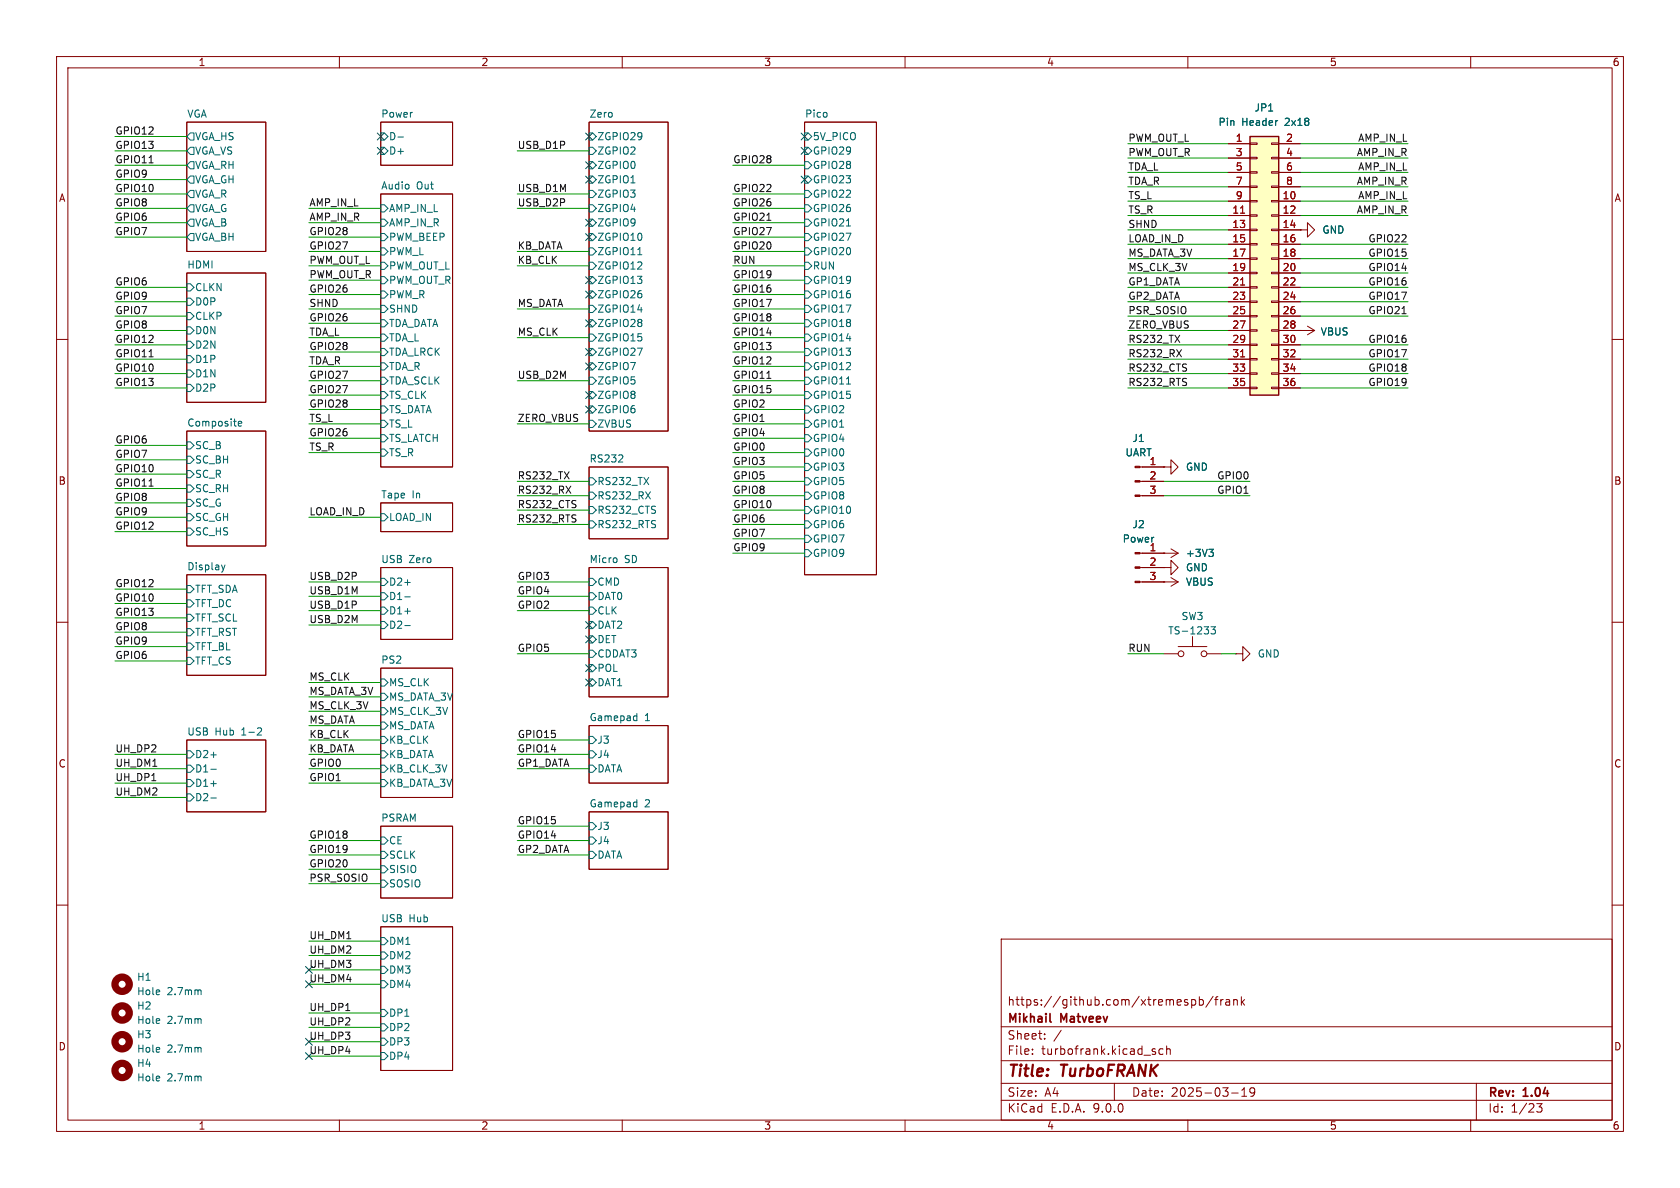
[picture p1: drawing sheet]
<svg xmlns="http://www.w3.org/2000/svg" width="297mm" height="210mm" viewBox="0 0 297 210" stroke-linecap="round" stroke-linejoin="round" font-family="sans-serif">
<defs><g id="words">
<g font-size="2.8" fill="#840000">
<text x="178" y="190.9">Title:</text>
<text x="187.7" y="190.9">TurboFRANK</text>
</g>
<g font-size="2.1" fill="#840000">
<text x="178" y="178">https://github.com/xtremespb/frank</text>
<text x="178" y="184">Sheet:</text>
<text x="178" y="181.2">Mikhail</text>
<text x="187.6" y="181.2">Matveev</text>
<text x="178" y="186.7">File:</text>
<text x="184.1" y="186.7">turbofrank.kicad_sch</text>
<text x="178" y="196.9">KiCad</text>
<text x="178" y="194.1">Size:</text>
<text x="184.7" y="194.1">A4</text>
<text x="185.7" y="196.9">E.D.A.</text>
<text x="193.3" y="196.9">9.0.0</text>
<text x="200" y="194.1">Date:</text>
<text x="207" y="194.1">2025-03-19</text>
<text x="263" y="194.3">Rev:</text>
<text x="263" y="196.9">Id:</text>
<text x="267.1" y="196.9">1/23</text>
<text x="269.4" y="194.3">1.04</text>
</g>
<g font-size="1.8" fill="#840000">
<text x="35" y="11.9">1</text>
<text x="85" y="11.9">2</text>
<text x="135" y="11.9">3</text>
<text x="185" y="11.9">4</text>
<text x="235" y="11.9">5</text>
<text x="285" y="11.9">6</text>
<text x="10.3" y="35.9">A</text>
<text x="285.3" y="35.9">A</text>
<text x="10.3" y="85.9">B</text>
<text x="285.3" y="85.9">B</text>
<text x="10.3" y="135.9">C</text>
<text x="285.3" y="135.9">C</text>
<text x="10.3" y="185.9">D</text>
<text x="285.3" y="185.9">D</text>
<text x="35" y="199.9">1</text>
<text x="85" y="199.9">2</text>
<text x="135" y="199.9">3</text>
<text x="185" y="199.9">4</text>
<text x="235" y="199.9">5</text>
<text x="285" y="199.9">6</text>
</g>
<g font-size="1.8" fill="#0f0f0f">
<text x="20.3" y="23.9">GPIO12</text>
<text x="20.3" y="28.9">GPIO11</text>
<text x="20.3" y="26.4">GPIO13</text>
<text x="91.4" y="26.4">USB_D1P</text>
<text x="129.5" y="28.9">GPIO28</text>
<text x="199.4" y="25.1">PWM_OUT_L</text>
<text x="199.4" y="27.7">PWM_OUT_R</text>
<text x="239.8" y="27.7">AMP_IN_R</text>
<text x="240" y="25.1">AMP_IN_L</text>
<text x="20.3" y="31.5">GPIO9</text>
<text x="20.3" y="34">GPIO10</text>
<text x="91.4" y="34">USB_D1M</text>
<text x="129.5" y="34">GPIO22</text>
<text x="199.4" y="32.8">TDA_R</text>
<text x="199.4" y="30.2">TDA_L</text>
<text x="199.4" y="35.3">TS_L</text>
<text x="239.8" y="32.8">AMP_IN_R</text>
<text x="240" y="35.3">AMP_IN_L</text>
<text x="240" y="30.2">AMP_IN_L</text>
<text x="20.3" y="36.6">GPIO8</text>
<text x="20.3" y="39.1">GPIO6</text>
<text x="20.3" y="41.6">GPIO7</text>
<text x="54.6" y="36.6">AMP_IN_L</text>
<text x="54.6" y="41.6">GPIO28</text>
<text x="54.6" y="39.1">AMP_IN_R</text>
<text x="91.4" y="36.6">USB_D2P</text>
<text x="129.5" y="39.1">GPIO21</text>
<text x="129.5" y="41.6">GPIO27</text>
<text x="129.5" y="36.6">GPIO26</text>
<text x="199.4" y="40.4">SHND</text>
<text x="199.4" y="37.8">TS_R</text>
<text x="239.8" y="37.8">AMP_IN_R</text>
<text x="54.6" y="44.2">GPIO27</text>
<text x="54.6" y="46.7">PWM_OUT_L</text>
<text x="91.4" y="46.7">KB_CLK</text>
<text x="91.4" y="44.2">KB_DATA</text>
<text x="129.5" y="44.2">GPIO20</text>
<text x="129.5" y="46.7">RUN</text>
<text x="199.4" y="45.5">MS_DATA_3V</text>
<text x="199.4" y="42.9">LOAD_IN_D</text>
<text x="199.4" y="48">MS_CLK_3V</text>
<text x="241.8" y="48">GPIO14</text>
<text x="241.8" y="45.5">GPIO15</text>
<text x="241.8" y="42.9">GPIO22</text>
<text x="20.3" y="50.5">GPIO6</text>
<text x="20.3" y="53.1">GPIO9</text>
<text x="54.6" y="51.8">GPIO26</text>
<text x="54.6" y="49.3">PWM_OUT_R</text>
<text x="129.5" y="51.8">GPIO16</text>
<text x="129.5" y="49.3">GPIO19</text>
<text x="199.4" y="53.1">GP2_DATA</text>
<text x="199.4" y="50.5">GP1_DATA</text>
<text x="241.8" y="53.1">GPIO17</text>
<text x="241.8" y="50.5">GPIO16</text>
<text x="20.3" y="55.6">GPIO7</text>
<text x="20.3" y="58.2">GPIO8</text>
<text x="54.6" y="54.3">SHND</text>
<text x="54.6" y="56.9">GPIO26</text>
<text x="54.6" y="59.4">TDA_L</text>
<text x="91.4" y="54.3">MS_DATA</text>
<text x="91.4" y="59.4">MS_CLK</text>
<text x="129.5" y="56.9">GPIO18</text>
<text x="129.5" y="59.4">GPIO14</text>
<text x="129.5" y="54.3">GPIO17</text>
<text x="199.4" y="58.2">ZERO_VBUS</text>
<text x="199.4" y="55.6">PSR_SOSIO</text>
<text x="241.8" y="55.6">GPIO21</text>
<text x="20.3" y="63.2">GPIO11</text>
<text x="20.3" y="65.8">GPIO10</text>
<text x="20.3" y="60.7">GPIO12</text>
<text x="54.6" y="64.5">TDA_R</text>
<text x="54.6" y="62">GPIO28</text>
<text x="129.5" y="64.5">GPIO12</text>
<text x="129.5" y="62">GPIO13</text>
<text x="199.4" y="60.7">RS232_TX</text>
<text x="199.4" y="63.2">RS232_RX</text>
<text x="199.4" y="65.8">RS232_CTS</text>
<text x="241.8" y="63.2">GPIO17</text>
<text x="241.8" y="65.8">GPIO18</text>
<text x="241.8" y="60.7">GPIO16</text>
<text x="20.3" y="68.3">GPIO13</text>
<text x="54.6" y="67">GPIO27</text>
<text x="54.6" y="69.6">GPIO27</text>
<text x="91.4" y="67">USB_D2M</text>
<text x="129.5" y="69.6">GPIO15</text>
<text x="129.5" y="67">GPIO11</text>
<text x="199.4" y="68.3">RS232_RTS</text>
<text x="241.8" y="68.3">GPIO19</text>
<text x="54.6" y="74.7">TS_L</text>
<text x="54.6" y="77.2">GPIO26</text>
<text x="54.6" y="72.1">GPIO28</text>
<text x="91.4" y="74.7">ZERO_VBUS</text>
<text x="129.5" y="72.1">GPIO2</text>
<text x="129.5" y="74.7">GPIO1</text>
<text x="129.5" y="77.2">GPIO4</text>
<text x="20.3" y="83.6">GPIO10</text>
<text x="20.3" y="81">GPIO7</text>
<text x="20.3" y="78.5">GPIO6</text>
<text x="54.6" y="79.7">TS_R</text>
<text x="129.5" y="82.3">GPIO3</text>
<text x="129.5" y="79.7">GPIO0</text>
<text x="20.3" y="86.1">GPIO11</text>
<text x="20.3" y="88.6">GPIO8</text>
<text x="91.4" y="87.4">RS232_RX</text>
<text x="91.4" y="84.8">RS232_TX</text>
<text x="91.4" y="89.9">RS232_CTS</text>
<text x="129.5" y="84.8">GPIO5</text>
<text x="129.5" y="87.4">GPIO8</text>
<text x="129.5" y="89.9">GPIO10</text>
<text x="215.1" y="84.8">GPIO0</text>
<text x="215.1" y="87.4">GPIO1</text>
<text x="20.3" y="93.7">GPIO12</text>
<text x="20.3" y="91.2">GPIO9</text>
<text x="54.6" y="91.2">LOAD_IN_D</text>
<text x="91.4" y="92.4">RS232_RTS</text>
<text x="129.5" y="95">GPIO7</text>
<text x="129.5" y="92.4">GPIO6</text>
<text x="129.5" y="97.5">GPIO9</text>
<text x="20.3" y="103.9">GPIO12</text>
<text x="20.3" y="106.4">GPIO10</text>
<text x="54.6" y="105.1">USB_D1M</text>
<text x="54.6" y="107.7">USB_D1P</text>
<text x="54.6" y="102.6">USB_D2P</text>
<text x="91.4" y="105.1">GPIO4</text>
<text x="91.4" y="107.7">GPIO2</text>
<text x="91.4" y="102.6">GPIO3</text>
<text x="20.3" y="111.5">GPIO8</text>
<text x="20.3" y="109">GPIO13</text>
<text x="54.6" y="110.2">USB_D2M</text>
<text x="20.3" y="114">GPIO9</text>
<text x="20.3" y="116.6">GPIO6</text>
<text x="91.4" y="115.3">GPIO5</text>
<text x="199.4" y="115.3">RUN</text>
<text x="54.6" y="120.4">MS_CLK</text>
<text x="54.6" y="122.9">MS_DATA_3V</text>
<text x="54.6" y="125.5">MS_CLK_3V</text>
<text x="54.6" y="128">MS_DATA</text>
<text x="54.6" y="130.5">KB_CLK</text>
<text x="91.4" y="130.5">GPIO15</text>
<text x="20.3" y="135.6">UH_DM1</text>
<text x="20.3" y="133.1">UH_DP2</text>
<text x="54.6" y="133.1">KB_DATA</text>
<text x="54.6" y="135.6">GPIO0</text>
<text x="91.4" y="135.6">GP1_DATA</text>
<text x="91.4" y="133.1">GPIO14</text>
<text x="20.3" y="138.2">UH_DP1</text>
<text x="20.3" y="140.7">UH_DM2</text>
<text x="54.6" y="138.2">GPIO1</text>
<text x="54.6" y="148.3">GPIO18</text>
<text x="91.4" y="145.8">GPIO15</text>
<text x="91.4" y="148.3">GPIO14</text>
<text x="54.6" y="150.9">GPIO19</text>
<text x="54.6" y="153.4">GPIO20</text>
<text x="54.6" y="155.9">PSR_SOSIO</text>
<text x="91.4" y="150.9">GP2_DATA</text>
<text x="54.6" y="166.1">UH_DM1</text>
<text x="54.6" y="173.7">UH_DM4</text>
<text x="54.6" y="168.6">UH_DM2</text>
<text x="54.6" y="171.2">UH_DM3</text>
<text x="54.6" y="178.8">UH_DP1</text>
<text x="54.6" y="183.9">UH_DP3</text>
<text x="54.6" y="181.3">UH_DP2</text>
<text x="54.6" y="186.4">UH_DP4</text>
</g>
<g font-size="1.8" fill="#006464">
<text x="33" y="20.9">VGA</text>
<text x="67.3" y="20.9">Power</text>
<text x="104.1" y="20.9">Zero</text>
<text x="142.2" y="20.9">Pico</text>
<text x="215.3" y="22.5">Pin</text>
<text x="219.5" y="22.5">Header</text>
<text x="221.7" y="19.9">JP1</text>
<text x="227.3" y="22.5">2x18</text>
<text x="34.4" y="25">VGA_HS</text>
<text x="34.4" y="27.5">VGA_VS</text>
<text x="68.7" y="25">D-</text>
<text x="68.7" y="27.5">D+</text>
<text x="105.5" y="25">ZGPIO29</text>
<text x="105.5" y="27.5">ZGPIO2</text>
<text x="143.6" y="25">5V_PICO</text>
<text x="143.6" y="27.5">GPIO29</text>
<text x="34.4" y="30.1">VGA_RH</text>
<text x="34.4" y="32.6">VGA_GH</text>
<text x="34.4" y="35.2">VGA_R</text>
<text x="67.3" y="33.6">Audio</text>
<text x="73.6" y="33.6">Out</text>
<text x="105.5" y="30.1">ZGPIO0</text>
<text x="105.5" y="32.6">ZGPIO1</text>
<text x="105.5" y="35.2">ZGPIO3</text>
<text x="143.6" y="30.1">GPIO28</text>
<text x="143.6" y="32.6">GPIO23</text>
<text x="143.6" y="35.2">GPIO22</text>
<text x="34.4" y="37.7">VGA_G</text>
<text x="34.4" y="40.2">VGA_B</text>
<text x="68.7" y="37.7">AMP_IN_L</text>
<text x="68.7" y="40.2">AMP_IN_R</text>
<text x="105.5" y="37.7">ZGPIO4</text>
<text x="105.5" y="40.2">ZGPIO9</text>
<text x="143.6" y="37.7">GPIO26</text>
<text x="143.6" y="40.2">GPIO21</text>
<text x="233.7" y="41.5">GND</text>
<text x="33" y="47.5">HDMI</text>
<text x="34.4" y="42.8">VGA_BH</text>
<text x="68.7" y="42.8">PWM_BEEP</text>
<text x="68.7" y="45.3">PWM_L</text>
<text x="68.7" y="47.9">PWM_OUT_L</text>
<text x="105.5" y="42.8">ZGPIO10</text>
<text x="105.5" y="45.3">ZGPIO11</text>
<text x="105.5" y="47.9">ZGPIO12</text>
<text x="143.6" y="42.8">GPIO27</text>
<text x="143.6" y="45.3">GPIO20</text>
<text x="143.6" y="47.9">RUN</text>
<text x="34.4" y="51.7">CLKN</text>
<text x="68.7" y="50.4">PWM_OUT_R</text>
<text x="68.7" y="52.9">PWM_R</text>
<text x="105.5" y="50.4">ZGPIO13</text>
<text x="105.5" y="52.9">ZGPIO26</text>
<text x="143.6" y="50.4">GPIO19</text>
<text x="143.6" y="52.9">GPIO16</text>
<text x="34.4" y="54.2">D0P</text>
<text x="34.4" y="56.7">CLKP</text>
<text x="34.4" y="59.3">D0N</text>
<text x="68.7" y="55.5">SHND</text>
<text x="68.7" y="58">TDA_DATA</text>
<text x="105.5" y="55.5">ZGPIO14</text>
<text x="105.5" y="58">ZGPIO28</text>
<text x="143.6" y="55.5">GPIO17</text>
<text x="143.6" y="58">GPIO18</text>
<text x="233.4" y="59.5">VBUS</text>
<text x="34.4" y="61.8">D2N</text>
<text x="34.4" y="64.4">D1P</text>
<text x="68.7" y="60.6">TDA_L</text>
<text x="68.7" y="63.1">TDA_LRCK</text>
<text x="68.7" y="65.6">TDA_R</text>
<text x="105.5" y="60.6">ZGPIO15</text>
<text x="105.5" y="63.1">ZGPIO27</text>
<text x="105.5" y="65.6">ZGPIO7</text>
<text x="143.6" y="60.6">GPIO14</text>
<text x="143.6" y="63.1">GPIO13</text>
<text x="143.6" y="65.6">GPIO12</text>
<text x="34.4" y="66.9">D1N</text>
<text x="34.4" y="69.4">D2P</text>
<text x="68.7" y="68.2">TDA_SCLK</text>
<text x="68.7" y="70.7">TS_CLK</text>
<text x="105.5" y="68.2">ZGPIO5</text>
<text x="105.5" y="70.7">ZGPIO8</text>
<text x="143.6" y="68.2">GPIO11</text>
<text x="143.6" y="70.7">GPIO15</text>
<text x="33" y="75.5">Composite</text>
<text x="68.7" y="73.3">TS_DATA</text>
<text x="68.7" y="75.8">TS_L</text>
<text x="105.5" y="73.3">ZGPIO6</text>
<text x="105.5" y="75.8">ZVBUS</text>
<text x="143.6" y="73.3">GPIO2</text>
<text x="143.6" y="75.8">GPIO1</text>
<text x="34.4" y="79.6">SC_B</text>
<text x="34.4" y="82.1">SC_BH</text>
<text x="68.7" y="78.3">TS_LATCH</text>
<text x="68.7" y="80.9">TS_R</text>
<text x="104.1" y="81.8">RS232</text>
<text x="143.6" y="78.3">GPIO4</text>
<text x="143.6" y="80.9">GPIO0</text>
<text x="143.6" y="83.4">GPIO3</text>
<text x="198.9" y="80.9">UART</text>
<text x="200.1" y="78.3">J1</text>
<text x="209.6" y="83.4">GND</text>
<text x="34.4" y="84.7">SC_R</text>
<text x="34.4" y="87.2">SC_RH</text>
<text x="34.4" y="89.8">SC_G</text>
<text x="67.3" y="88.2">Tape</text>
<text x="72.8" y="88.2">In</text>
<text x="105.5" y="86">RS232_TX</text>
<text x="105.5" y="88.5">RS232_RX</text>
<text x="143.6" y="86">GPIO5</text>
<text x="143.6" y="88.5">GPIO8</text>
<text x="34.4" y="92.3">SC_GH</text>
<text x="34.4" y="94.8">SC_HS</text>
<text x="68.7" y="92.3">LOAD_IN</text>
<text x="105.5" y="91">RS232_CTS</text>
<text x="105.5" y="93.6">RS232_RTS</text>
<text x="143.6" y="91">GPIO10</text>
<text x="143.6" y="93.6">GPIO6</text>
<text x="200.1" y="93.6">J2</text>
<text x="33" y="100.9">Display</text>
<text x="67.3" y="99.6">USB</text>
<text x="72.3" y="99.6">Zero</text>
<text x="104.1" y="99.6">Micro</text>
<text x="110.4" y="99.6">SD</text>
<text x="143.6" y="96.1">GPIO7</text>
<text x="143.6" y="98.7">GPIO9</text>
<text x="198.4" y="96.1">Power</text>
<text x="209.6" y="101.2">GND</text>
<text x="209.6" y="98.7">+3V3</text>
<text x="34.4" y="105">TFT_SDA</text>
<text x="34.4" y="107.5">TFT_DC</text>
<text x="68.7" y="103.7">D2+</text>
<text x="68.7" y="106.3">D1-</text>
<text x="105.5" y="103.7">CMD</text>
<text x="105.5" y="106.3">DAT0</text>
<text x="209.6" y="103.7">VBUS</text>
<text x="34.4" y="110.1">TFT_SCL</text>
<text x="34.4" y="112.6">TFT_RST</text>
<text x="68.7" y="108.8">D1+</text>
<text x="68.7" y="111.4">D2-</text>
<text x="105.5" y="108.8">CLK</text>
<text x="105.5" y="111.4">DAT2</text>
<text x="105.5" y="113.9">DET</text>
<text x="206.4" y="112.3">TS-1233</text>
<text x="208.8" y="109.8">SW3</text>
<text x="34.4" y="115.2">TFT_BL</text>
<text x="34.4" y="117.7">TFT_CS</text>
<text x="67.3" y="117.4">PS2</text>
<text x="105.5" y="116.4">CDDAT3</text>
<text x="105.5" y="119">POL</text>
<text x="222.3" y="116.4">GND</text>
<text x="68.7" y="121.5">MS_CLK</text>
<text x="68.7" y="124.1">MS_DATA_3V</text>
<text x="105.5" y="121.5">DAT1</text>
<text x="33" y="130.1">USB</text>
<text x="38" y="130.1">Hub</text>
<text x="42.8" y="130.1">1-2</text>
<text x="68.7" y="126.6">MS_CLK_3V</text>
<text x="68.7" y="129.1">MS_DATA</text>
<text x="68.7" y="131.7">KB_CLK</text>
<text x="104.1" y="127.6">Gamepad</text>
<text x="105.5" y="131.7">J3</text>
<text x="114" y="127.6">1</text>
<text x="34.4" y="134.2">D2+</text>
<text x="34.4" y="136.8">D1-</text>
<text x="68.7" y="134.2">KB_DATA</text>
<text x="68.7" y="136.8">KB_CLK_3V</text>
<text x="105.5" y="134.2">J4</text>
<text x="105.5" y="136.8">DATA</text>
<text x="34.4" y="139.3">D1+</text>
<text x="34.4" y="141.8">D2-</text>
<text x="68.7" y="139.3">KB_DATA_3V</text>
<text x="104.1" y="142.8">Gamepad</text>
<text x="114" y="142.8">2</text>
<text x="67.3" y="145.3">PSRAM</text>
<text x="68.7" y="149.5">CE</text>
<text x="105.5" y="146.9">J3</text>
<text x="105.5" y="149.5">J4</text>
<text x="68.7" y="152">SCLK</text>
<text x="68.7" y="154.5">SISIO</text>
<text x="105.5" y="152">DATA</text>
<text x="68.7" y="157.1">SOSIO</text>
<text x="67.3" y="163.1">USB</text>
<text x="68.7" y="167.2">DM1</text>
<text x="72.3" y="163.1">Hub</text>
<text x="24.1" y="173.6">H1</text>
<text x="68.7" y="169.8">DM2</text>
<text x="68.7" y="172.3">DM3</text>
<text x="24.1" y="176.1">Hole</text>
<text x="24.1" y="178.7">H2</text>
<text x="29.5" y="176.1">2.7mm</text>
<text x="68.7" y="174.9">DM4</text>
<text x="68.7" y="179.9">DP1</text>
<text x="24.1" y="181.2">Hole</text>
<text x="24.1" y="183.7">H3</text>
<text x="29.5" y="181.2">2.7mm</text>
<text x="68.7" y="182.5">DP2</text>
<text x="68.7" y="185">DP3</text>
<text x="24.1" y="191.4">Hole</text>
<text x="24.1" y="186.3">Hole</text>
<text x="24.1" y="188.8">H4</text>
<text x="29.5" y="191.4">2.7mm</text>
<text x="29.5" y="186.3">2.7mm</text>
<text x="68.7" y="187.6">DP4</text>
</g>
<g font-size="1.8" fill="#a90000">
<text x="218.4" y="25.1">1</text>
<text x="218.4" y="27.7">3</text>
<text x="227.3" y="25.1">2</text>
<text x="227.3" y="27.7">4</text>
<text x="218.4" y="30.2">5</text>
<text x="218.4" y="32.8">7</text>
<text x="218.4" y="35.3">9</text>
<text x="226.7" y="35.3">10</text>
<text x="227.3" y="30.2">6</text>
<text x="227.3" y="32.8">8</text>
<text x="217.8" y="37.8">11</text>
<text x="217.8" y="40.4">13</text>
<text x="226.7" y="37.8">12</text>
<text x="226.7" y="40.4">14</text>
<text x="217.8" y="42.9">15</text>
<text x="217.8" y="45.5">17</text>
<text x="226.7" y="42.9">16</text>
<text x="226.7" y="45.5">18</text>
<text x="217.8" y="48">19</text>
<text x="217.8" y="50.5">21</text>
<text x="217.8" y="53.1">23</text>
<text x="226.7" y="48">20</text>
<text x="226.7" y="50.5">22</text>
<text x="226.7" y="53.1">24</text>
<text x="217.8" y="55.6">25</text>
<text x="217.8" y="58.2">27</text>
<text x="226.7" y="55.6">26</text>
<text x="226.7" y="58.2">28</text>
<text x="217.8" y="60.7">29</text>
<text x="217.8" y="63.2">31</text>
<text x="217.8" y="65.8">33</text>
<text x="226.7" y="60.7">30</text>
<text x="226.7" y="63.2">32</text>
<text x="226.7" y="65.8">34</text>
<text x="217.8" y="68.3">35</text>
<text x="226.7" y="68.3">36</text>
<text x="203.1" y="82.3">1</text>
<text x="203.1" y="84.8">2</text>
<text x="203.1" y="87.4">3</text>
<text x="203.1" y="97.5">1</text>
<text x="203.1" y="100.1">2</text>
<text x="203.1" y="102.6">3</text>
</g>
</g></defs>
<g fill="none" stroke="#840000" stroke-width=".18">
<path d="M10 10h277v190h-277zM12 12h273v186h-273zM60 10v2M110 10v2M160 10v2M210 10v2M260 10v2M33 21.6h14v22.9h-14zM67.3 21.6h12.7v7.6h-12.7zM67.3 34.3h12.7v48.3h-12.7zM104.1 21.6h14v54.6h-14zM142.2 21.6h12.7v80h-12.7z"/>
<path d="M33 48.3h14v22.8h-14zM229.9 58.4h.1M229.9 58.4h2.5M231.1 57.7l1.3 .7M232.4 58.4l-1.3 .8M10 60h2M33 76.2h14v20.3h-14zM285 60h2M67.3 88.9h12.7v5.1h-12.7zM104.1 82.6h14v12.7h-14zM201.5 82.6h4.2M201.5 85.1h4.2"/>
<path d="M201.5 87.6h4.2M201.5 97.8h6.8M205.7 82.6h1.3v-1.3l1.3 1.3-1.3 1.2v-1.2M205.7 82.6h.1M205.7 97.8h.1M207 97l1.3 .8M208.3 97.8l-1.3 .8M10 110h2M33 101.6h14v17.8h-14zM67.3 118.1h12.7v22.9h-12.7zM67.3 100.3h12.7v12.7h-12.7zM104.1 100.3h14v22.9h-14z"/>
<path d="M201.5 102.9h6.8M201.5 100.3h4.2M205.7 102.9h.1M205.7 100.3h1.3v-1.2l1.3 1.2-1.3 1.3v-1.3M205.7 100.3h.1M205.7 115.6h2.6M207 102.1l1.3 .8M208.3 114.3h5.1M208.3 102.9l-1.3 .7M210.8 112.5v1.8M213.4 115.6h2.5M218.4 115.6h1.3v-1.3l1.3 1.3-1.3 1.2v-1.2"/>
<path d="M218.4 115.6h.1M285 110h2M33 130.8h14v12.7h-14zM104.1 128.3h14v10.1h-14zM67.3 146.1h12.7v12.7h-12.7zM104.1 143.5h14v10.2h-14zM10 160h2M67.3 163.8h12.7v25.4h-12.7zM177 166h108v32h-108zM210.7 176.8l.4-.1 .3 .3v.4l-.2 .2h-.5M212 176.8l.5-.1 .2 .3v.4l-.1 .2h-.6M212 176.2v1.5"/>
<path d="M214.5 176.1l-1.3 2M214.7 176.7h.6M215.3 176.2l-.3 .2v1.3M215.8 176.7v1M216.2 176.7l-.2 .1-.2 .2M216.7 176.8h.6l.1 .9M217.4 177.1h-.5a.29 .29 0 0 0-.2 .3 .29 .29 0 0 0 .2 .3l.5-.1M218.1 176.8l.2-.1 .4 .1v.9M218.1 176.7v1M219.5 176.2v1.5M219.6 177.1l.4 .6M220 176.7l-.5 .6"/>
<path d="M285 160h2M60 198v2M110 198v2M160 198v2M177 194.5h108M177 191.5h108M177 187.5h108M177 181.5h108M182.5 186.3v.1M182.5 185.5v.1M184.7 183.6v.1M184.7 182.8v.1"/>
<path d="M187.6 182.1l-1.3 2M197 191.5v3M203.9 185.9l.3 .1 .1 .2-.2 .2h-.3M203.9 185.4l.3 .1M205.6 185.5l-.4-.1-.3 .3v.4l.1 .2h.6M206.2 185.5l.3-.1 .3 .1 .1 .9M206.2 184.9v1.5M210 198v2M217.7 193.2h1.2M219.5 193.8h.9M219.5 192.7l.5-.4v1.5M221.8 192.9l-.3 .3h-.3l-.2-.3 .1-.5 .4-.1 .2 .1a.99 .99 0 0 1-.3 1.4h-.3"/>
<path d="M260 198v2M261 191.5v6.5M271.7 195.1h.9l-.5 .6 .4 .1v.7l-.2 .1-.6-.1"/>
<circle cx="208.8" cy="115.6" r=".51"/>
<circle cx="212.9" cy="115.6" r=".51"/>
</g>
<path d="M185.6 180.5l.2 .2" fill="none" stroke="#840000" stroke-width=".3"/>
<g fill="none" stroke="#006464" stroke-width=".18">
<path d="M33.7 23.5h.6v1.3h-.6l-.7-.7zM33.7 26h.6v1.3h-.6l-.7-.6zM33.7 28.6h.6v1.2h-.6l-.7-.6zM33.7 31.1h.6v1.3h-.6l-.7-.6zM33.7 33.7h.6v1.2h-.6l-.7-.6zM33.7 36.2h.6v1.3h-.6l-.7-.7zM33.7 38.7h.6v1.3h-.6l-.7-.6zM67.3 23.5h.6l.7 .6-.7 .7h-.6zM67.3 26h.6l.7 .7-.7 .6h-.6zM67.3 36.2h.6l.7 .6-.7 .7h-.6zM67.3 38.7h.6l.7 .7-.7 .6h-.6zM70.4 24.2h.9"/>
<path d="M104.1 23.5h.7l.6 .6-.6 .7h-.7zM104.1 26h.7l.6 .7-.6 .6h-.7zM104.1 28.6h.7l.6 .6-.6 .6h-.7zM104.1 31.1h.7l.6 .7-.6 .6h-.7zM104.1 33.7h.7l.6 .6-.6 .6h-.7zM104.1 36.2h.7l.6 .6-.6 .7h-.7zM104.1 38.7h.7l.6 .7-.6 .6h-.7zM142.2 23.5h.7l.6 .6-.6 .7h-.7zM142.2 26h.7l.6 .7-.6 .6h-.7zM142.2 28.6h.7l.6 .6-.6 .6h-.7zM142.2 31.1h.7l.6 .7-.6 .6h-.7zM142.2 33.7h.7l.6 .6-.6 .6h-.7z"/>
<path d="M142.2 36.2h.7l.6 .6-.6 .7h-.7zM142.2 38.7h.7l.6 .7-.6 .6h-.7zM149.6 39.9h.8M33 50.2h.7l.6 .6-.6 .6h-.7zM33 52.7h.7l.6 .6-.6 .7h-.7zM33 55.2h.7l.6 .7-.6 .6h-.7zM33 57.8h.7l.6 .6-.6 .7h-.7zM33.7 41.3h.6v1.2h-.6l-.7-.6zM67.3 41.3h.6l.7 .6-.7 .6h-.6zM67.3 43.8h.6l.7 .7-.7 .6h-.6zM67.3 46.4h.6l.7 .6-.7 .6h-.6zM67.3 48.9h.6l.7 .6-.7 .7h-.6z"/>
<path d="M67.3 51.4h.6l.7 .7-.7 .6h-.6zM67.3 54h.6l.7 .6-.7 .6h-.6zM67.3 56.5h.6l.7 .7-.7 .6h-.6zM67.3 59.1h.6l.7 .6-.7 .6h-.6zM104.1 41.3h.7l.6 .6-.6 .6h-.7zM104.1 43.8h.7l.6 .7-.6 .6h-.7zM104.1 46.4h.7l.6 .6-.6 .6h-.7zM104.1 48.9h.7l.6 .6-.6 .7h-.7zM104.1 51.4h.7l.6 .7-.6 .6h-.7zM104.1 54h.7l.6 .6-.6 .6h-.7zM104.1 56.5h.7l.6 .7-.6 .6h-.7zM104.1 59.1h.7l.6 .6-.6 .6h-.7z"/>
<path d="M112.7 45h.8M142.2 41.3h.7l.6 .6-.6 .6h-.7zM142.2 43.8h.7l.6 .7-.6 .6h-.7zM142.2 46.4h.7l.6 .6-.6 .6h-.7zM142.2 48.9h.7l.6 .6-.6 .7h-.7zM142.2 51.4h.7l.6 .7-.6 .6h-.7zM142.2 54h.7l.6 .6-.6 .6h-.7zM142.2 56.5h.7l.6 .7-.6 .6h-.7zM142.2 59.1h.7l.6 .6-.6 .6h-.7zM33 78.1h.7l.6 .6-.6 .7h-.7zM33 60.3h.7l.6 .7-.6 .6h-.7zM33 62.9h.7l.6 .6-.6 .6h-.7z"/>
<path d="M33 65.4h.7l.6 .6-.6 .7h-.7zM33 67.9h.7l.6 .7-.6 .6h-.7zM42.1 74.9l.6-.1v-.3h-.4l-.2 .2 .1 .6h.5M67.3 61.6h.6l.7 .6-.7 .7h-.6zM67.3 64.1h.6l.7 .7-.7 .6h-.6zM67.3 66.7h.6l.7 .6-.7 .6h-.6zM67.3 69.2h.6l.7 .7-.7 .6h-.6zM67.3 71.8h.6l.7 .6-.7 .6h-.6zM67.3 74.3h.6l.7 .6-.7 .7h-.6zM67.3 76.8h.6l.7 .7-.7 .6h-.6zM67.3 79.4h.6l.7 .6-.7 .6h-.6zM104.1 61.6h.7l.6 .6-.6 .7h-.7z"/>
<path d="M104.1 64.1h.7l.6 .7-.6 .6h-.7zM104.1 66.7h.7l.6 .6-.6 .6h-.7zM104.1 69.2h.7l.6 .7-.6 .6h-.7zM104.1 71.8h.7l.6 .6-.6 .6h-.7zM104.1 74.3h.7l.6 .6-.6 .7h-.7zM142.2 61.6h.7l.6 .6-.6 .7h-.7zM142.2 64.1h.7l.6 .7-.6 .6h-.7zM142.2 66.7h.7l.6 .6-.6 .6h-.7zM142.2 69.2h.7l.6 .7-.6 .6h-.7zM142.2 71.8h.7l.6 .6-.6 .6h-.7zM142.2 74.3h.7l.6 .6-.6 .7h-.7zM142.2 76.8h.7l.6 .7-.6 .6h-.7z"/>
<path d="M142.2 79.4h.7l.6 .6-.6 .6h-.7zM149.6 67.9h.8M33 80.6h.7l.6 .7-.6 .6h-.7zM33 83.2h.7l.6 .6-.6 .7h-.7zM33 85.7h.7l.6 .7-.6 .6h-.7zM33 88.3h.7l.6 .6-.6 .6h-.7zM33 90.8h.7l.6 .6-.6 .7h-.7zM33 93.3h.7l.6 .7-.6 .6h-.7zM39.2 99.9l.3 .8M39.8 99.9l-.3 .8M67.3 90.8h.6l.7 .6-.7 .7h-.6zM104.1 84.5h.7l.6 .6-.6 .6h-.7z"/>
<path d="M104.1 87h.7l.6 .6-.6 .7h-.7zM104.1 89.5h.7l.6 .7-.6 .6h-.7zM104.1 92.1h.7l.6 .6-.6 .6h-.7zM109 98.7v.6M109.3 81.7h.8M110 80.5v.4M114.1 86.9l.9 1.3M115 86.9l-.9 1.3M142.2 81.9h.7l.6 .7-.6 .6h-.7zM142.2 84.5h.7l.6 .6-.6 .6h-.7zM142.2 87h.7l.6 .6-.6 .7h-.7zM142.2 89.5h.7l.6 .7-.6 .6h-.7z"/>
<path d="M142.2 92.1h.7l.6 .6-.6 .6h-.7zM142.2 94.6h.7l.6 .7-.6 .6h-.7zM142.2 97.2h.7l.6 .6-.6 .6h-.7zM213.7 97.1h.8l-.4 .5M214.3 97.6l.2 .2v.3l-.2 .3M33 103.5h.7l.6 .6-.6 .7h-.7zM33 106h.7l.6 .7-.6 .6h-.7zM33 108.6h.7l.6 .6-.6 .7h-.7zM33 111.1h.7l.6 .7-.6 .6h-.7zM33 113.7h.7l.6 .6-.6 .6h-.7zM33 116.2h.7l.6 .6-.6 .7h-.7zM39.5 100.7l-.2 .3"/>
<path d="M67.3 102.2h.6l.7 .7-.7 .6h-.6zM67.3 104.8h.6l.7 .6-.7 .6h-.6zM67.3 107.3h.6l.7 .7-.7 .6h-.6zM67.3 109.9h.6l.7 .6-.7 .6h-.6zM71.6 103h.9M71.6 105.5h.9M71.6 108h.9M71.6 110.6h.9M104.1 102.2h.7l.6 .7-.6 .6h-.7zM104.1 104.8h.7l.6 .6-.6 .6h-.7zM104.1 107.3h.7l.6 .7-.6 .6h-.7zM104.1 109.9h.7l.6 .6-.6 .6h-.7z"/>
<path d="M104.1 112.4h.7l.6 .6-.6 .7h-.7zM104.1 114.9h.7l.6 .7-.6 .6h-.7zM104.1 117.5h.7l.6 .6-.6 .6h-.7zM214.1 110.8h.8l-.5 .5 .4 .1v.5l-.2 .2-.5-.2M33 132.7h.7l.6 .7-.6 .6h-.7zM33 135.3h.7l.6 .6-.6 .6h-.7zM33 137.8h.7l.6 .6-.6 .7h-.7zM37.3 133.4h.9M37.3 136h.9M37.3 138.5h.9M45.7 128.7h.4l.1 .3-.7 .9h.7M67.3 120h.6l.7 .7-.7 .6h-.6z"/>
<path d="M67.3 122.6h.6l.7 .6-.7 .6h-.6zM67.3 125.1h.6l.7 .6-.7 .7h-.6zM67.3 127.6h.6l.7 .7-.7 .6h-.6zM67.3 130.2h.6l.7 .6-.7 .6h-.6zM67.3 132.7h.6l.7 .7-.7 .6h-.6zM67.3 135.3h.6l.7 .6-.7 .6h-.6zM67.3 137.8h.6l.7 .6-.7 .7h-.6zM104.1 130.2h.7l.6 .6-.6 .6h-.7zM104.1 132.7h.7l.6 .7-.6 .6h-.7zM104.1 135.3h.7l.6 .6-.6 .6h-.7zM104.1 120h.7l.6 .7-.6 .6h-.7zM112.2 126.5l.4 .1"/>
<path d="M112.6 126.1v1.3M112.6 127.3l-.4 .1M33 140.3h.7l.6 .7-.6 .6h-.7zM37.3 141.1h.9M67.3 148h.6l.7 .6-.7 .6h-.6zM67.3 150.5h.6l.7 .6-.7 .7h-.6zM67.3 153h.6l.7 .7-.7 .6h-.6zM67.3 155.6h.6l.7 .6-.7 .6h-.6zM104.1 145.4h.7l.6 .7-.6 .6h-.7zM104.1 148h.7l.6 .6-.6 .6h-.7zM104.1 150.5h.7l.6 .6-.6 .7h-.7zM112.2 141.8h.4"/>
<path d="M112.6 141.4v1.2M112.6 142.6h-.4M35.4 175l.2 .2v.6M67.3 165.7h.6l.7 .7-.7 .6h-.6zM67.3 168.3h.6l.7 .6-.7 .6h-.6zM67.3 170.8h.6l.7 .7-.7 .6h-.6zM67.3 173.4h.6l.7 .6-.7 .6h-.6zM67.3 178.4h.6l.7 .7-.7 .6h-.6zM35.4 180.1l.2 .2v.6M35.4 185.2l.2 .1v.7M35.4 190.2l.2 .2v.7M67.3 181h.6l.7 .6-.7 .6h-.6z"/>
<path d="M67.3 183.5h.6l.7 .7-.7 .6h-.6zM67.3 186.1h.6l.7 .6-.7 .6h-.6z"/>
</g>
<g fill="#840000" stroke="#840000" stroke-width=".18">
<path d="M200.7 82.4h.8v.3h-.8z"/>
<path d="M200.7 85h.8v.2h-.8z"/>
<path d="M200.7 87.5h.8v.3h-.8z"/>
<path d="M200.7 97.7h.8v.2h-.8z"/>
<path d="M200.7 100.2h.8v.3h-.8z"/>
<path d="M200.7 102.7h.8v.3h-.8z"/>
</g>
<g fill="none" stroke="#840000" stroke-width="1.3">
<circle cx="21.6" cy="174" r="1.27"/>
<circle cx="21.6" cy="179.1" r="1.27"/>
<circle cx="21.6" cy="189.2" r="1.27"/>
<circle cx="21.6" cy="184.1" r="1.27"/>
</g>
<path d="M221 24.1h5.1v45.8h-5.1z" fill="#ffffc2"/>
<path d="M221 24.1h5.1v45.8h-5.1z" fill="none" stroke="#840000" stroke-width=".25"/>
<g fill="none" stroke="#840000" stroke-width=".18">
<path d="M217.2 25.4h3.8M217.2 27.9h3.8M217.2 30.5h3.8M217.2 33h3.8M217.2 35.6h3.8M217.2 38.1h3.8M221 25.3h1.2v.2h-1.2zM221 27.8h1.2v.3h-1.2zM221 30.4h1.2v.2h-1.2zM221 32.9h1.2v.2h-1.2zM221 35.4h1.2v.3h-1.2zM221 38h1.2v.2h-1.2z"/>
<path d="M224.8 25.3h1.3v.2h-1.3zM224.8 27.8h1.3v.3h-1.3zM224.8 30.4h1.3v.2h-1.3zM224.8 32.9h1.3v.2h-1.3zM224.8 35.4h1.3v.3h-1.3zM224.8 38h1.3v.2h-1.3zM226.1 25.4h3.8M226.1 27.9h3.8M226.1 30.5h3.8M226.1 33h3.8M226.1 35.6h3.8M226.1 38.1h3.8"/>
<path d="M217.2 40.6h3.8M217.2 43.2h3.8M217.2 45.7h3.8M217.2 48.3h3.8M217.2 50.8h3.8M217.2 53.3h3.8M217.2 55.9h3.8M217.2 58.4h3.8M221 40.5h1.2v.3h-1.2zM221 43.1h1.2v.2h-1.2zM221 45.6h1.2v.2h-1.2zM221 48.1h1.2v.3h-1.2z"/>
<path d="M221 50.7h1.2v.2h-1.2zM221 53.2h1.2v.3h-1.2zM221 55.8h1.2v.2h-1.2zM221 58.3h1.2v.2h-1.2zM224.8 40.5h1.3v.3h-1.3zM224.8 43.1h1.3v.2h-1.3zM224.8 45.6h1.3v.2h-1.3zM224.8 48.1h1.3v.3h-1.3zM224.8 50.7h1.3v.2h-1.3zM224.8 53.2h1.3v.3h-1.3zM224.8 55.8h1.3v.2h-1.3zM224.8 58.3h1.3v.2h-1.3z"/>
<path d="M226.1 40.6h3.8M226.1 43.2h3.8M226.1 45.7h3.8M226.1 48.3h3.8M226.1 50.8h3.8M226.1 53.3h3.8M226.1 55.9h3.8M226.1 58.4h3.8M229.9 40.6h1.2v-1.2l1.3 1.2-1.3 1.3v-1.3M229.9 40.6h.1M229.9 58.4h.1M217.2 61h3.8"/>
<path d="M217.2 63.5h3.8M217.2 66h3.8M217.2 68.6h3.8M221 60.8h1.2v.3h-1.2zM221 63.4h1.2v.2h-1.2zM221 65.9h1.2v.3h-1.2zM221 68.5h1.2v.2h-1.2zM224.8 60.8h1.3v.3h-1.3zM224.8 63.4h1.3v.2h-1.3zM224.8 65.9h1.3v.3h-1.3zM224.8 68.5h1.3v.2h-1.3zM226.1 61h3.8"/>
<path d="M226.1 63.5h3.8M226.1 66h3.8M226.1 68.6h3.8M201.9 82.6h3.8M201.9 85.1h3.8M201.9 87.6h3.8M201.9 97.8h3.8M205.7 82.6h.1M205.7 97.8h.1M201.9 100.3h3.8M201.9 102.9h3.8M205.7 102.9h.1"/>
<path d="M205.7 100.3h.1"/>
</g>
<path d="M219.3 37.7h.7M219.3 50.4h.7M219.3 63.1h.7" fill="none" stroke="#a90000" stroke-width=".18"/>
<path d="M26.3 28.8h.8M135.6 38.9h.7M247.9 55.5h.7M26.3 63.1h.8M135.6 66.9h.7M208 61.8l.9 1.3M208.9 61.8l-.9 1.3M26.3 85.9h.8M100.1 85.9l.8 1.3M100.9 85.9l-.8 1.3" fill="none" stroke="#0f0f0f" stroke-width=".18"/>
<g fill="none" stroke="#009600" stroke-width=".18">
<path d="M20.3 39.4h12.7M20.3 36.8h12.7M20.3 31.8h12.7M20.3 34.3h12.7M20.3 29.2h12.7M20.3 24.1h12.7M20.3 26.7h12.7M54.6 39.4h12.7M54.6 36.8h12.7M91.4 36.8h12.7M91.4 34.3h12.7M91.4 26.7h12.7"/>
<path d="M129.5 39.4h12.7M129.5 36.8h12.7M129.5 34.3h12.7M129.5 29.2h12.7M199.4 27.9h17.8M199.4 25.4h17.8M199.4 30.5h17.8M199.4 33h17.8M199.4 38.1h17.8M199.4 35.6h17.8M229.9 27.9h19M229.9 25.4h19"/>
<path d="M229.9 30.5h19M229.9 33h19M229.9 38.1h19M229.9 35.6h19M20.3 55.9h12.7M20.3 53.3h12.7M20.3 58.4h12.7M20.3 41.9h12.7M20.3 50.8h12.7M54.6 47h12.7M54.6 49.5h12.7M54.6 59.7h12.7"/>
<path d="M54.6 41.9h12.7M54.6 44.5h12.7M54.6 52.1h12.7M54.6 54.6h12.7M54.6 57.2h12.7M91.4 47h12.7M91.4 59.7h12.7M91.4 44.5h12.7M91.4 54.6h12.7M129.5 47h12.7M129.5 49.5h12.7M129.5 59.7h12.7"/>
<path d="M129.5 41.9h12.7M129.5 44.5h12.7M129.5 52.1h12.7M129.5 54.6h12.7M129.5 57.2h12.7M199.4 55.9h17.8M199.4 53.3h17.8M199.4 58.4h17.8M199.4 43.2h17.8M199.4 45.7h17.8M199.4 50.8h17.8M199.4 48.3h17.8"/>
<path d="M199.4 40.6h17.8M229.9 55.9h19M229.9 53.3h19M229.9 43.2h19M229.9 45.7h19M229.9 50.8h19M229.9 48.3h19M20.3 78.7h12.7M20.3 68.6h12.7M20.3 61h12.7M20.3 66h12.7M20.3 63.5h12.7"/>
<path d="M54.6 62.2h12.7M54.6 64.8h12.7M54.6 74.9h12.7M54.6 77.5h12.7M54.6 72.4h12.7M54.6 67.3h12.7M54.6 69.9h12.7M91.4 74.9h12.7M91.4 67.3h12.7M129.5 62.2h12.7M129.5 64.8h12.7M129.5 74.9h12.7"/>
<path d="M129.5 77.5h12.7M129.5 72.4h12.7M129.5 67.3h12.7M129.5 69.9h12.7M199.4 68.6h17.8M199.4 61h17.8M199.4 66h17.8M199.4 63.5h17.8M229.9 68.6h19M229.9 61h19M229.9 66h19M229.9 63.5h19"/>
<path d="M20.3 91.4h12.7M20.3 88.9h12.7M20.3 81.3h12.7M20.3 83.8h12.7M20.3 86.4h12.7M20.3 94h12.7M54.6 91.4h12.7M54.6 80h12.7M91.4 85.1h12.7M91.4 90.2h12.7M91.4 87.6h12.7M91.4 92.7h12.7"/>
<path d="M129.5 85.1h12.7M129.5 90.2h12.7M129.5 80h12.7M129.5 87.6h12.7M129.5 92.7h12.7M129.5 95.3h12.7M129.5 97.8h12.7M129.5 82.6h12.7M205.7 85.1h15.3M205.7 87.6h15.3M20.3 116.8h12.7M20.3 114.3h12.7"/>
<path d="M20.3 111.8h12.7M20.3 109.2h12.7M20.3 104.1h12.7M20.3 106.7h12.7M54.6 110.5h12.7M54.6 108h12.7M54.6 105.4h12.7M54.6 102.9h12.7M91.4 108h12.7M91.4 115.6h12.7M91.4 105.4h12.7M91.4 102.9h12.7"/>
<path d="M199.4 115.6h6.3M215.9 115.6h2.5M20.3 133.4h12.7M20.3 135.9h12.7M20.3 138.4h12.7M54.6 133.4h12.7M54.6 125.7h12.7M54.6 135.9h12.7M54.6 138.4h12.7M54.6 123.2h12.7M54.6 128.3h12.7M54.6 120.7h12.7"/>
<path d="M54.6 130.8h12.7M91.4 133.4h12.7M91.4 135.9h12.7M91.4 130.8h12.7M20.3 141h12.7M54.6 151.1h12.7M54.6 148.6h12.7M54.6 156.2h12.7M54.6 153.7h12.7M91.4 146.1h12.7M91.4 151.1h12.7M91.4 148.6h12.7"/>
<path d="M54.6 174h12.7M54.6 179.1h12.7M54.6 168.9h12.7M54.6 166.4h12.7M54.6 171.5h12.7M54.6 184.2h12.7M54.6 181.6h12.7M54.6 186.7h12.7"/>
</g>
<g fill="none" stroke="#000084" stroke-width=".18">
<path d="M66.7 23.5l1.2 1.2M66.7 26.1l1.2 1.2M67.9 23.5l-1.2 1.2M67.9 26.1l-1.2 1.2M103.5 28.6l1.2 1.2M103.5 23.5l1.2 1.2M103.5 38.8l1.2 1.2M103.5 31.1l1.2 1.3M104.7 28.6l-1.2 1.2M104.7 23.5l-1.2 1.2M104.7 38.8l-1.2 1.2M104.7 31.1l-1.2 1.3"/>
<path d="M141.6 31.1l1.2 1.3M141.6 26.1l1.2 1.2M141.6 23.5l1.2 1.2M142.8 26.1l-1.2 1.2M142.8 31.1l-1.2 1.3M142.8 23.5l-1.2 1.2M103.5 56.5l1.2 1.3M103.5 48.9l1.2 1.2M103.5 51.5l1.2 1.2M103.5 41.3l1.2 1.2M104.7 56.5l-1.2 1.3M104.7 48.9l-1.2 1.2"/>
<path d="M104.7 51.5l-1.2 1.2M104.7 41.3l-1.2 1.2M103.5 71.8l1.2 1.2M103.5 64.2l1.2 1.2M103.5 69.2l1.2 1.3M103.5 61.6l1.2 1.2M104.7 71.8l-1.2 1.2M104.7 64.2l-1.2 1.2M104.7 69.2l-1.2 1.3M104.7 61.6l-1.2 1.2M103.5 112.4l1.2 1.2M103.5 109.9l1.2 1.2"/>
<path d="M103.5 117.5l1.2 1.2M104.7 112.4l-1.2 1.2M104.7 109.9l-1.2 1.2M104.7 117.5l-1.2 1.2M103.5 120l1.2 1.3M104.7 120l-1.2 1.3M54 170.8l1.2 1.3M54 173.4l1.2 1.2M55.2 170.8l-1.2 1.3M55.2 173.4l-1.2 1.2M54 183.5l1.2 1.3M54 186.1l1.2 1.2"/>
<path d="M55.2 183.5l-1.2 1.3M55.2 186.1l-1.2 1.2"/>
</g>
<path d="M213.7 97.1h.8l-.4 .5M214.3 97.6l.2 .2v.3l-.2 .3" fill="none" stroke="#006464" stroke-width=".18"/>
<use href="#words"/>
</svg>
